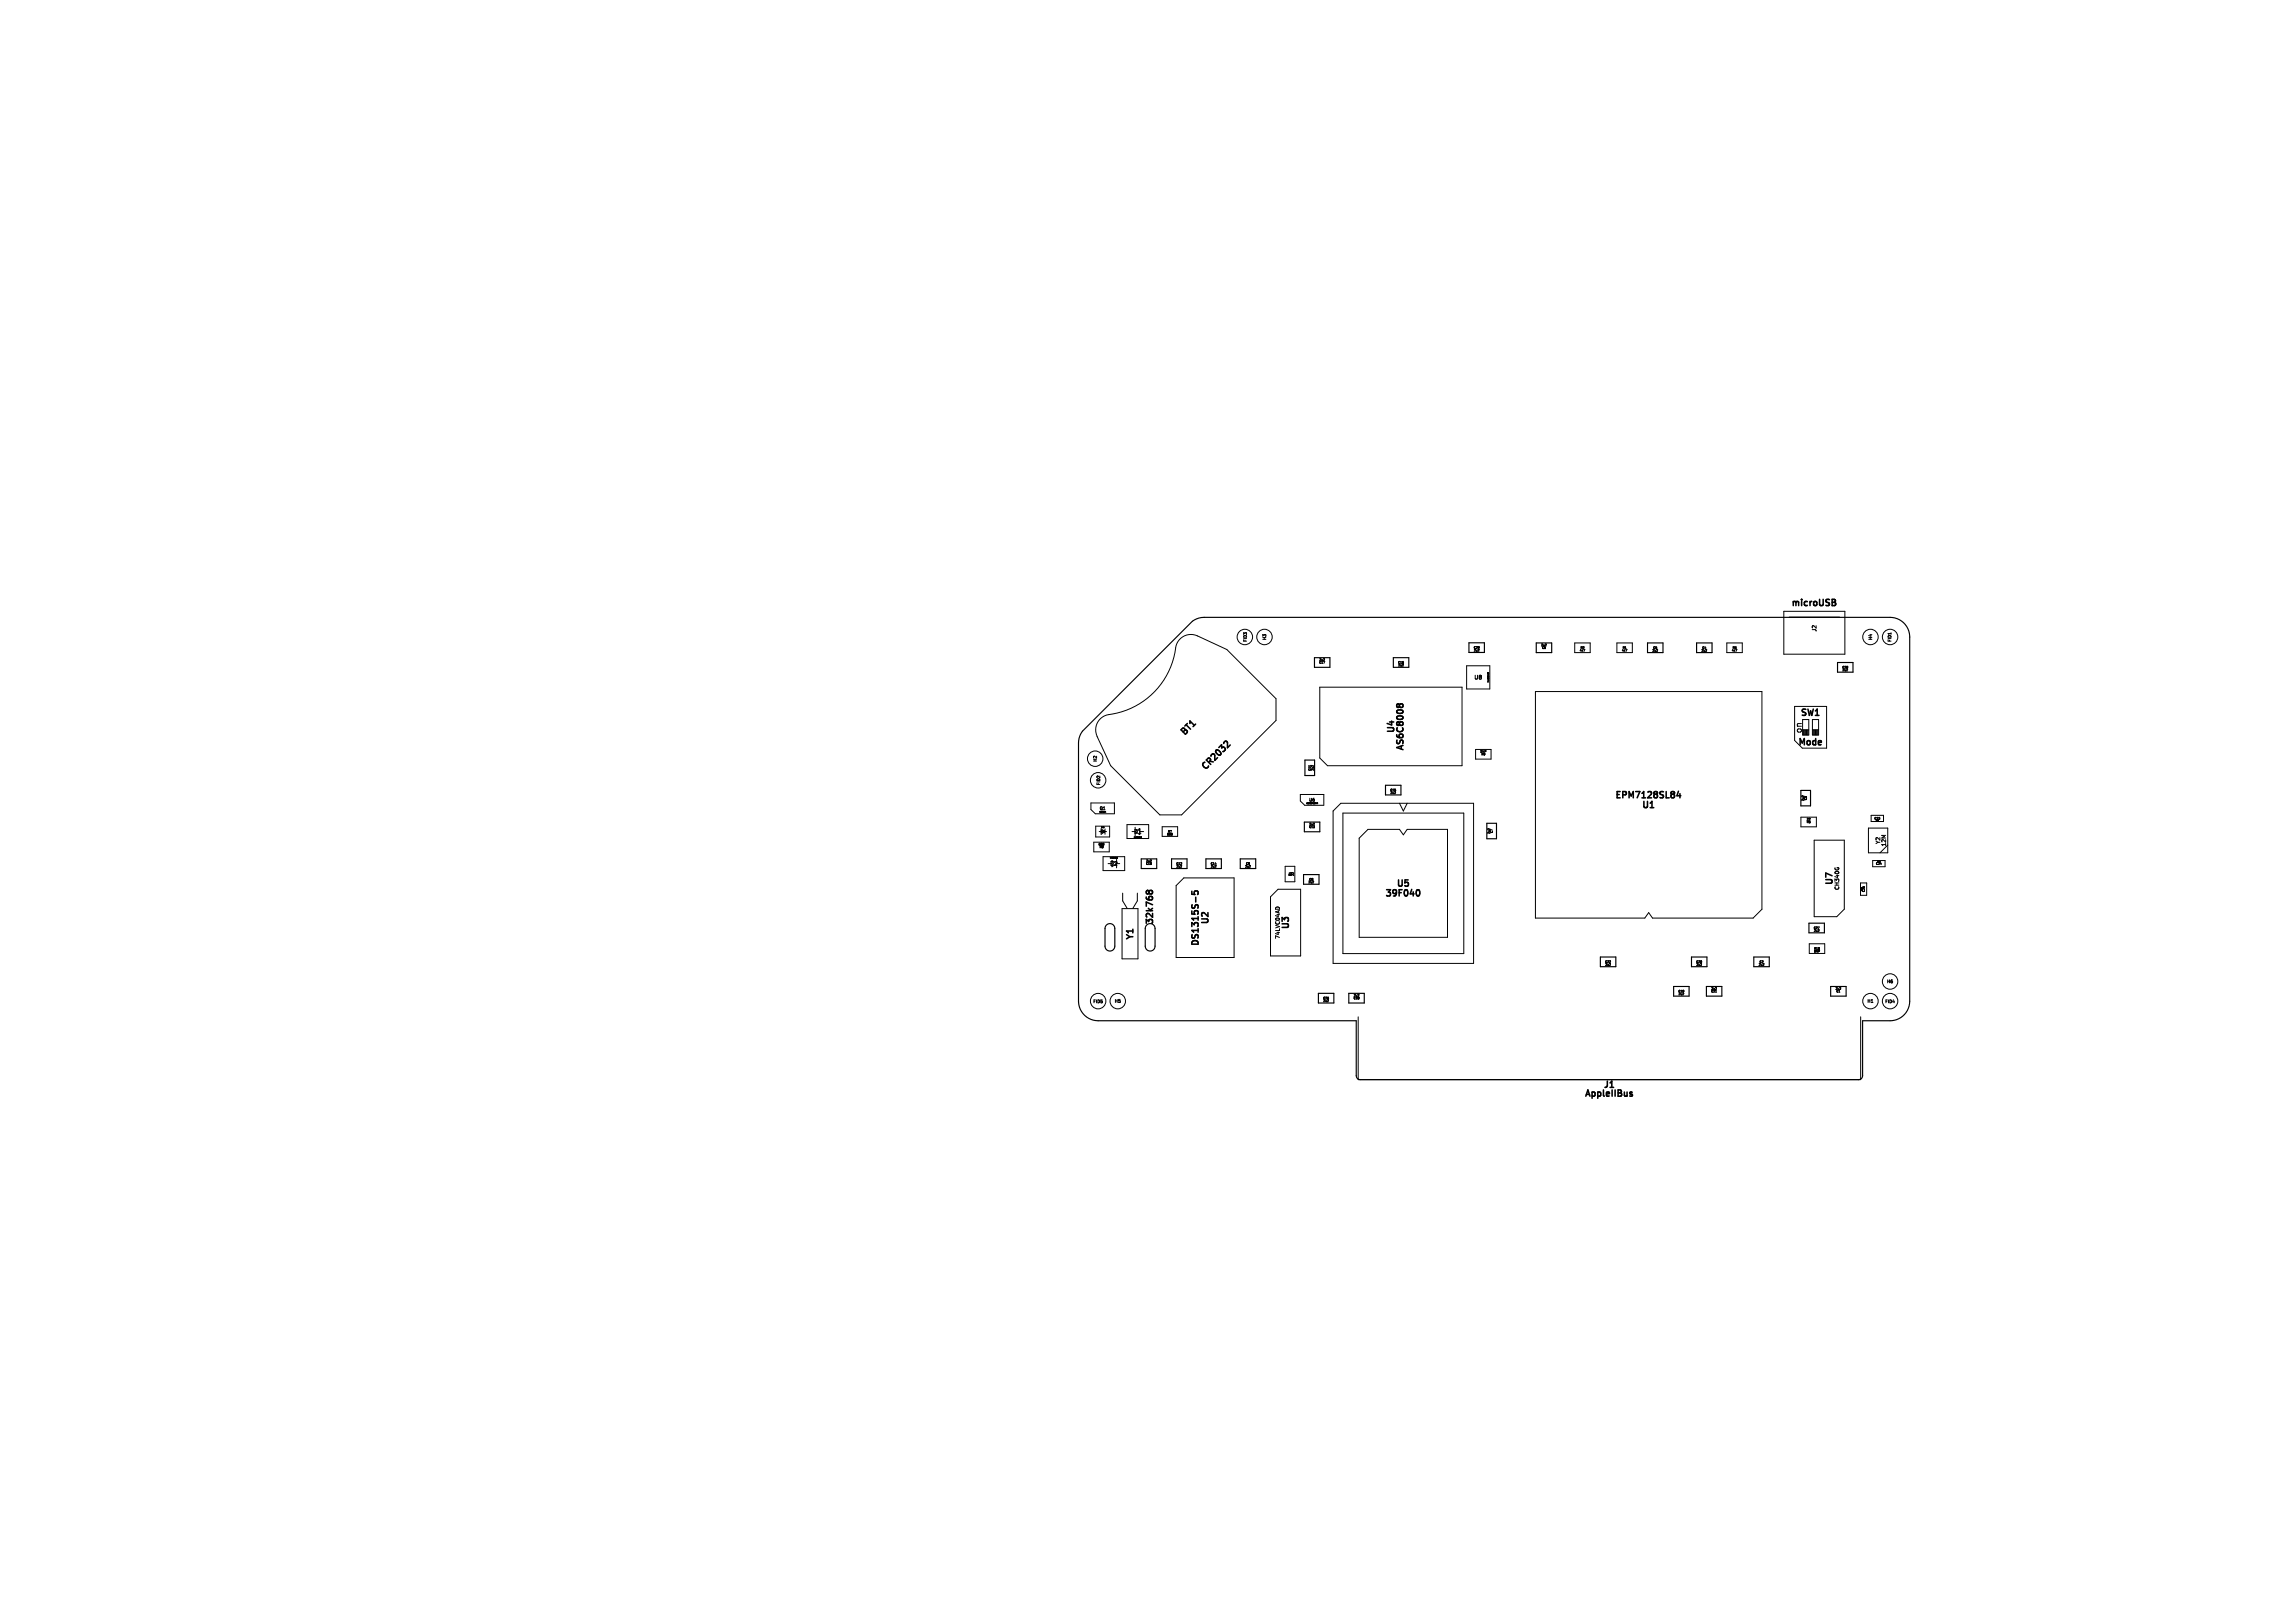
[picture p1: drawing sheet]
<svg xmlns="http://www.w3.org/2000/svg" width="297mm" height="210mm" viewBox="0 0 297 210" stroke-linecap="round" stroke-linejoin="round" font-family="sans-serif">
<defs><g id="words">
<g font-size="1.1">
<text x="231.7" y="78.7">microUSB</text>
<text x="153.4" y="95.5" transform="rotate(-45 153.4 95.5)">BT1</text>
<text x="180.7" y="95" transform="rotate(-90 180.7 95)">U4</text>
<text x="232.9" y="92.9">SW1</text>
<text x="233.3" y="95" transform="rotate(-90 233.3 95)">on</text>
<text x="156.1" y="100" transform="rotate(-45 156.1 100)">CR2032</text>
<text x="181.9" y="97.3" transform="rotate(-90 181.9 97.3)">AS6C8008</text>
<text x="232.5" y="96.7">Mode</text>
<text x="208.9" y="103.6">EPM7128SL84</text>
<text x="212.3" y="104.9">U1</text>
<text x="149.5" y="119.8" transform="rotate(-90 149.5 119.8)">32k768</text>
<text x="156.7" y="119.8" transform="rotate(-90 156.7 119.8)">U2</text>
<text x="179.1" y="116.3">39F040</text>
<text x="180.6" y="115">U5</text>
<text x="237.4" y="114.7" transform="rotate(-90 237.4 114.7)">U7</text>
<text x="146.9" y="121.8" transform="rotate(-90 146.9 121.8)">Y1</text>
<text x="155.4" y="122.6" transform="rotate(-90 155.4 122.6)">DS1315S-5</text>
<text x="167.1" y="120.4" transform="rotate(-90 167.1 120.4)">U3</text>
<text x="204.9" y="142.2">AppleIIBus</text>
<text x="207.4" y="141">J1</text>
</g>
<g font-size=".7">
<text x="235.2" y="81.9" transform="rotate(-90 235.2 81.9)">J2</text>
<text x="190.7" y="88.1">U8</text>
<text x="143.5" y="112.2">D2</text>
<text x="146.6" y="108">D1</text>
<text x="243.5" y="109.3" transform="rotate(-90 243.5 109.3)">Y2</text>
<text x="244.2" y="109.7" transform="rotate(-90 244.2 109.7)">12M</text>
<text x="238.2" y="115.3" transform="rotate(-90 238.2 115.3)">CH340G</text>
<text x="165.8" y="121.6" transform="rotate(-90 165.8 121.6)">74LVC04AD</text>
</g>
<g font-size=".6">
<text x="164" y="82.9" transform="rotate(-90 164 82.9)">H3</text>
<text x="242.4" y="82.9" transform="rotate(-90 242.4 82.9)">H4</text>
<text x="142.1" y="98.7" transform="rotate(-90 142.1 98.7)">H2</text>
<text x="144.1" y="129.9">H5</text>
<text x="241.6" y="129.9">H1</text>
<text x="244.1" y="127.4">H6</text>
</g>
<g font-size=".5">
<text x="161.5" y="83.2" transform="rotate(-90 161.5 83.2)">FID3</text>
<text x="244.9" y="83.2" transform="rotate(-90 244.9 83.2)">FID1</text>
<text x="142.5" y="101.7" transform="rotate(-90 142.5 101.7)">FID2</text>
<text x="142.2" y="104.9">Q1</text>
<text x="169.3" y="103.8">U6</text>
<text x="141.4" y="129.9">FID5</text>
<text x="243.9" y="129.9">FID4</text>
</g>
<g font-size=".4">
<text x="199.4" y="83.7">2u2</text>
<text x="170.7" y="85.9">C17</text>
<text x="170.7" y="85.6">2u2</text>
<text x="180.9" y="85.9">C16</text>
<text x="180.9" y="86.3">2u2</text>
<text x="190.7" y="84">C29</text>
<text x="190.7" y="84.4">2u2</text>
<text x="199.5" y="84">C6</text>
<text x="204.4" y="84.4">4k7</text>
<text x="204.5" y="84">R2</text>
<text x="209.8" y="84.4">4k7</text>
<text x="209.9" y="84">R1</text>
<text x="213.8" y="84.4">2u2</text>
<text x="213.9" y="84">C5</text>
<text x="220.1" y="84.4">2u2</text>
<text x="220.2" y="84">C4</text>
<text x="224.1" y="84.4">4k7</text>
<text x="224.2" y="84">R3</text>
<text x="238.4" y="86.6">C28</text>
<text x="238.4" y="86.9">2u2</text>
<text x="169.7" y="99.8" transform="rotate(-90 169.7 99.8)">C11</text>
<text x="170.1" y="99.8" transform="rotate(-90 170.1 99.8)">2u2</text>
<text x="191.5" y="97.5">DNP</text>
<text x="191.6" y="97.8">R9</text>
<text x="142.4" y="107.8">D3</text>
<text x="151.1" y="107.8">R7</text>
<text x="169.4" y="107.2">C13</text>
<text x="169.4" y="106.9">2u2</text>
<text x="179.9" y="102.5">C15</text>
<text x="179.9" y="102.8">2u2</text>
<text x="192.9" y="108" transform="rotate(-90 192.9 108)">2u2</text>
<text x="193.3" y="107.8" transform="rotate(-90 193.3 107.8)">C7</text>
<text x="233.6" y="103.7" transform="rotate(-90 233.6 103.7)">2u2</text>
<text x="233.7" y="106.6">R5</text>
<text x="233.7" y="106.2">22</text>
<text x="233.9" y="103.6" transform="rotate(-90 233.9 103.6)">C3</text>
<text x="242.5" y="106.1">C23</text>
<text x="142.1" y="109.5">680</text>
<text x="142.2" y="109.8">R8</text>
<text x="148.3" y="112">C10</text>
<text x="148.3" y="111.6">2u2</text>
<text x="151" y="108.2">680</text>
<text x="152.2" y="112">C12</text>
<text x="152.2" y="112.3">2u2</text>
<text x="156.6" y="112">C14</text>
<text x="156.6" y="112.3">2u2</text>
<text x="161.1" y="112.3">2u2</text>
<text x="161.2" y="112">C9</text>
<text x="167.2" y="113.4" transform="rotate(-90 167.2 113.4)">R4</text>
<text x="167.5" y="113.4" transform="rotate(-90 167.5 113.4)">22</text>
<text x="242.7" y="112">C24</text>
<text x="169.3" y="114.4">2u2</text>
<text x="169.4" y="114">C8</text>
<text x="241.4" y="115.5" transform="rotate(-90 241.4 115.5)">C25</text>
<text x="207.7" y="124.7">C22</text>
<text x="207.7" y="125">2u2</text>
<text x="219.5" y="124.7">C20</text>
<text x="219.5" y="125">2u2</text>
<text x="227.5" y="125">2u2</text>
<text x="227.6" y="124.7">C2</text>
<text x="234.7" y="120.3">C27</text>
<text x="234.7" y="120.7">2u2</text>
<text x="234.7" y="123.3">DNP</text>
<text x="234.7" y="123">R10</text>
<text x="171.2" y="129.4">C26</text>
<text x="171.2" y="129.7">2u2</text>
<text x="175.1" y="129.4">C18</text>
<text x="175.1" y="129">2u2</text>
<text x="217.2" y="128.5">C19</text>
<text x="217.2" y="128.8">2u2</text>
<text x="221.4" y="128.5">C21</text>
<text x="221.4" y="128.1">2u2</text>
<text x="237.5" y="128.1">2u2</text>
<text x="237.6" y="128.5">C1</text>
</g>
</g></defs>
<g fill="none" stroke="#000" stroke-width=".13">
<path d="M230.8 79.1h8v5.6h-8zM231.5 79.8h6.6M152.1 83.8a2 2 0 0 1 2.9-1.5l3.8 1.7 6.3 6.4v2.8l-12.2 12.2h-2.8l-6.4-6.3-1.7-3.8a2.05 2.05 0 0 1 1.9-2.9 10 10 0 0 0 8.2-8.6M169.6 99v.2M169.7 99.1h.1M170 99v.2l-.3-.1M170.8 88.9h18.4v10.2h-17.4l-1-1zM171.3 85.6h.1l-.1 .2M171.4 85.2h.1M171.4 85.2v.1M171.4 85.3l-.1 .2h.1M181.6 86l-.1 .2h.1"/>
<path d="M181.6 85.7v.1M181.6 85.8h.1M189.8 86.1h3v3h-3zM191 97h2v1.2h-2zM191.4 84.1l-.1 .2h.1M191.4 83.7v.2M191.4 83.8h.1M192.5 87l.2 .1M192.5 87.5h.1M192.5 87.8h.1M192.5 87.9h.2l-.2 .1M192.5 87.7h.2"/>
<path d="M192.5 87.7h.1M192.5 87.5v.1M192.5 87.6h.1M192.5 87h.1M192.5 87.2h.1M192.6 87h-.1M192.6 87h.1M192.6 87.7h.1M192.6 88.1h.1M192.6 87.3h.1M192.6 87.8h.1M192.6 87.6h.1"/>
<path d="M192.6 87.1l-.1 .1M192.6 87.1h.1M192.6 87v.1M192.6 87.5h.1M192.6 88.1v.1l-.1-.1M192.6 87.3h-.1M192.6 87.1v.1M192.6 87.2h-.1M192.7 87.8h.1M192.7 87.8h-.1M192.7 87.6h-.1M192.7 87.4h-.2v.1"/>
<path d="M192.7 88.3l-.2-.1v.1M192.7 87.5h.1M192.7 87.6v.1M192.7 88h-.2M198.7 89.5h29.3v28.2l-1.1 1.1h-13l-.5-.7-.5 .7h-14.2zM200.1 83.3h.1M200.1 83.3v.1M200.1 83.4l-.1 .2h.1M203.8 83.2h2v1.2h-2zM204.9 84h.2l-.1 .3M209.2 83.2h2v1.2h-2zM210.3 83.9h.1"/>
<path d="M210.4 84h.2l-.2 .3M214.5 84h.1M214.5 84v.1M214.5 84.1l-.1 .2h.1M220.8 84h.1M220.8 84l.1 .1M220.9 84.1l-.2 .2h.2M223.5 83.2h2v1.2h-2zM224.6 84h.2l-.1 .3M232.2 95.8v-4.4h4.2v5.4h-3.2M233.3 93.1v2h.8v-2M233.3 94.4h.8"/>
<path d="M233.8 94.4v.7M233.9 94.4v.7M234 94.4v.7M234.5 94.4h.9M234.5 93.1v2h.9v-2M234.7 94.4v.7M234.8 94.4v.7M234.9 94.4v.7M235.1 94.4v.7M235.2 94.4v.7M239.1 86.7l-.1 .1h.1M239.1 86.2v.1"/>
<path d="M239.1 86.3v.1M239.1 86.3h.1M244.7 81.9v.2M141.5 109h2v1.2h-2zM141.8 106.9h1.8v1.4h-1.8zM142.2 107.6h.3M142.5 107.2l.5 .4-.5 .4zM142.5 107v.1M142.5 107.1h.1M142.6 107h-.1M142.6 107l-.1 .1M142.6 107.1h.1"/>
<path d="M142.6 107h.1M142.6 107v.1M142.7 107v.1v-.1M142.8 110.8h2.7v1.9h-2.7zM142.8 107h.1M142.8 107.1h.1M142.8 104.8h.2M142.8 109.1h.1M142.8 109.4h.1M142.8 109.1v.2M142.8 109.3v.1M142.8 107l.1 .1"/>
<path d="M142.9 107h.1M142.9 107.1h.1M142.9 107h-.1M143 107.6h.2M143 107.2v.8M143 105.1l.1-.1v.1M143 105.1h.1M143.7 111.1h.1M143.7 111v.1M143.7 111h.1M143.9 110.9l-.1 .2M143.9 111v.1"/>
<path d="M143.9 111h.1M144 111h.1M144 111l-.1 .1M144 110.9l-.1 .1M144.1 110.9v.1M144.1 111h.1M144.1 111v.1M144.1 111.1h.1M144.1 110.9h.1M144.2 111.1h.1M144.2 111h.1M144.2 110.9v.1"/>
<path d="M144.2 105.3h-2.4l-.6-.5v-.9h3v1.4M144.2 110.9v.2M144.2 110.9h.1M144.3 111h.1M144.3 110.9h.1M144.3 111.1h.1M144.3 111v.1M144.4 110.9v.1M144.4 111h-.1M144.4 111h.1M144.4 110.9v.2l.1-.2M144.5 111.8h.4"/>
<path d="M144.5 111.2v.6M144.5 111.8l-.6-.4v.7M144.6 111.1h.1M144.6 111h.1M144.6 110.9v.1M144.6 110.9h.1M144.6 111v.1M145.2 117.6h2.1v6.5h-2.1zM145.3 115.6v1l.6 1M145.9 106.7h2.7v1.8h-2.7zM146.8 108.4h.1M146.8 108.3v.1"/>
<path d="M146.8 108.3h.1M146.9 107.1v.5l.6-.4v.8M147 108.3l-.1 .1M147 108.4h.1M147 108.3h.1M147.1 108.3h.1M147.1 108.3v.1M147.1 108.4h.1M147.2 108.3h.1M147.2 108.3l-.1 .1M147.2 108.4h.1M147.2 108.3h-.1"/>
<path d="M147.2 115.6v1l-.6 1M147.2 108.3v.1M147.3 108.4h.1M147.3 108.3h.1M147.3 108.3v.1M147.4 107.8h.2M147.4 108.3h.1M147.4 108.3v.1M147.4 108.4h.1M147.4 108.3l.1 .1M147.5 108.3l-.1 .1M147.5 108.4h-.1"/>
<path d="M147.5 107.6h.5M147.5 108.3v.1l.1-.1M147.7 108.4h.1M147.7 108.3h.1M147.7 108.3v.1M149 111.3h.1M149 111.7v.1M149 111.3l-.2 .2h.2M150.4 107h2v1.2h-2zM151.7 107.8v.2M151.7 108v.1M151.7 108h.1"/>
<path d="M152.8 111.9h.1M152.9 112.1l-.1 .1h.1M152.9 111.6v.1M152.9 111.7h.1M153.2 113.6h6.5v10.3h-7.5v-9.3zM157.2 111.8h.2M157.4 112.1l-.2 .1h.2M161.8 112h.1M161.8 112l-.1 .2h.1M165.1 117.5a.27 .27 0 0 1 .2-.1 .27 .27 0 0 1 .3 .1M165.4 115.1h2.9v8.6h-3.9v-7.7zM166.3 112.1h1.3v2h-1.3z"/>
<path d="M167.4 112.9v.2M168.3 102.8h3v1.4h-2.4l-.6-.5zM169.1 103.9l.1 .1M169.2 103.9l-.1 .1M170 114h.1M170 114l-.2 .3h.2M170.1 106.5v.1M170.1 106.6h.1M170.1 106.6l-.1 .2h.1M170.2 103.9h.1M170.2 103.9v.1h.1M170.3 103.9h.1"/>
<path d="M170.3 104v-.1v.1l.1-.1v.1M170.4 103.9h.1M170.5 103.9v.1M170.5 103.9l-.1 .1M170.5 103.9h.1M172.5 104.9l1-1h17.2v20.8h-18.2zM173.8 105.2h15.6v18.2h-15.6zM177 107.3h4.1l.5 .7 .5-.7h5.2v14h-11.4v-12.8zM180.6 102.6l-.1 .1h.1M180.6 102.2v.1M181.1 103.9l.5 1 .5-1M192.8 107.2v.2l-.1-.2-.1 .1"/>
<path d="M233.1 105.7h2v1.3h-2zM233.2 103h.1M233.4 103v.1l-.2-.1M234.1 106.1h.2M234.2 105.9v.1M234.8 108.7h3.9v8.9l-1 1h-2.9zM235.3 119.9h.1l-.1 .3M237.5 112.3v.1M237.8 112.4v-.1h.1l.1 .1M240.8 114.2h.8v1.6h-.8zM240.9 115h.1M240.9 115.1h.1"/>
<path d="M240.9 115.2v.1M240.9 115.3h.1M240.9 114.9h.1M240.9 114.8v.1M240.9 114.8h.1M241 115.1h.1M241 115h.1M241 115.2v.1M241 115.2h-.1M241.2 114.7h.1M241.8 107.1h2.5v3.2h-2.5zM242.1 105.5h1.7v.8h-1.7z"/>
<path d="M242.4 111.4h1.5v.7h-1.5zM243 111.4h.1M243.1 111.4v.1M243.1 111.5l-.1 .1h.1M243.1 111.4h.1M243.2 111.4h.1M243.2 111.4v.1M243.2 111.5l-.1 .1h.1M243.2 111.6h.1M243.2 111.5h.1M243.2 111.5v.1M243.3 111.5h.1"/>
<path d="M243.3 111.5v.1M243.3 111.8h.2M244.3 109.3l-1 1M171.9 129.5l-.1 .1h.1M171.9 129.1v.1M171.9 129.2h.1M175.8 131.6v8.1h65v-8.1M175.8 128.7h.1M175.9 129v.1M175.9 128.7h.1M175.9 129.2h.1M175.9 128.7l-.2 .2h.2"/>
<path d="M175.9 129.1h.1M208.3 124.6h.1M208.4 124.8l-.1 .1h.1M208.4 124.3v.1M217.9 128.6l-.2 .1h.2M217.9 128.2v.1M220.2 124.8l-.1 .1h.1M220.2 124.4v.1M222 128.4h.2M222.1 127.8h.1M222.1 127.8l-.1 .2h.1M228.2 124.7h.1"/>
<path d="M228.3 124.7l-.2 .2h.2M234.1 122.1h2v1.3h-2zM235.4 120.4l-.1 .1h.1M235.5 122.7v.1M238 128.4h.1M238.2 127.8h.1M238.2 127.8l-.1 .2h.1M242.2 129.7h.2"/>
<circle cx="141.7" cy="98.2" r="1"/>
<circle cx="161.1" cy="82.4" r="1"/>
<circle cx="163.6" cy="82.4" r="1"/>
<circle cx="242.1" cy="82.4" r="1"/>
<circle cx="244.6" cy="82.4" r="1"/>
<circle cx="142.1" cy="101" r="1"/>
<circle cx="142.1" cy="129.5" r="1"/>
<circle cx="144.7" cy="129.5" r="1"/>
<circle cx="242.1" cy="129.5" r="1"/>
<circle cx="244.6" cy="129.5" r="1"/>
<circle cx="244.6" cy="127" r="1"/>
</g>
<g fill="none" stroke="#000" stroke-width=".2">
<path d="M237.1 77.6h.3l.1 .1-.1 .2 .1 .1 .1 .2-.2 .2h-.3zM237.1 77.9h.3M158.4 96.2l.1-.3 .3 .1 .1 .8M181.1 91.4l-.1 .1M181.1 91.2l-.2-.1h-.1v.1v.3M181.1 91.2l.2-.1h.2l.1 .1-.1 .3M181.1 91.2v.2M181.1 91.4l.1 .1M148.7 115.5l-.2 .2M148.7 115.4l-.2-.2-.1 .1-.1 .2 .2 .2M148.7 115.4l.1-.2h.3l.1 .3-.2 .2M148.7 115.4v.1"/>
<path d="M148.7 115.5l.1 .2M154.2 115.3v.4h.4l-.1-.1 .1-.2 .1-.1h.3l.1 .1-.1 .3M154.7 116.1v.6M183.3 115.4l.2-.3a.43 .43 0 0 1 .2 .4 .43 .43 0 0 1-.2 .4l-.2-.3M213.6 104.5h.4M217.2 102.4l-.2 .6h.5M217.4 102.7v.5M208.4 140.7h.4M211.2 141.3h-.2l-.1 .1 .1 .1 .2 .1v.2h-.3"/>
</g>
<g fill="none" stroke="#000" stroke-width=".15">
<path d="M140.1 94.6l14.2-14.2 .6-.3 .6-.2h89.1a2.54 2.54 0 0 1 2.5 2.5v47.1a2.54 2.54 0 0 1-2.5 2.6h-3.6v7.1l-.1 .4-.4 .1h-64.5l-.4-.2-.1-.3v-7.1h-33.4a2.54 2.54 0 0 1-2.5-2.6v-33.4l.2-.9zM168.9 98.4h1.2v2h-1.2zM170.1 85.1h2v1.3h-2zM180.3 85.1h2v1.3h-2zM190.1 83.2h2v1.2h-2zM198.8 83.2h2v1.2h-2zM213.2 83.2h2v1.2h-2zM219.6 83.2h2v1.2h-2zM237.8 85.7h2v1.3h-2zM143.2 119.7a.63 .63 0 0 1 .7-.1 .63 .63 0 0 1 .4 .5v2.3a.63 .63 0 0 1-.7 .7 .63 .63 0 0 1-.6-.7v-2.3zM147.7 111.1h2v1.3h-2zM148.4 119.7a.63 .63 0 0 1 .7-.1 .63 .63 0 0 1 .4 .5v2.3a.63 .63 0 0 1-.7 .7 .63 .63 0 0 1-.6-.7v-2.3z"/>
<path d="M151.6 111.1h2v1.3h-2zM156.1 111.1h2v1.3h-2zM160.5 111.1h2v1.3h-2zM168.7 113.2h2v1.2h-2zM168.8 106.4h2v1.2h-2zM179.3 101.6h2v1.3h-2zM192.4 106.5h1.3v2h-1.3zM233.1 102.3h1.2v2h-1.2zM234.1 119.5h2v1.2h-2zM170.6 128.5h2v1.3h-2zM174.6 128.5h2v1.3h-2zM207.1 123.8h2v1.3h-2z"/>
<path d="M216.6 127.6h2v1.3h-2zM218.9 123.8h2v1.3h-2zM220.8 127.6h2v1.3h-2zM227 123.8h2v1.3h-2zM236.9 127.6h2v1.3h-2z"/>
</g>
<use href="#words"/>
</svg>
